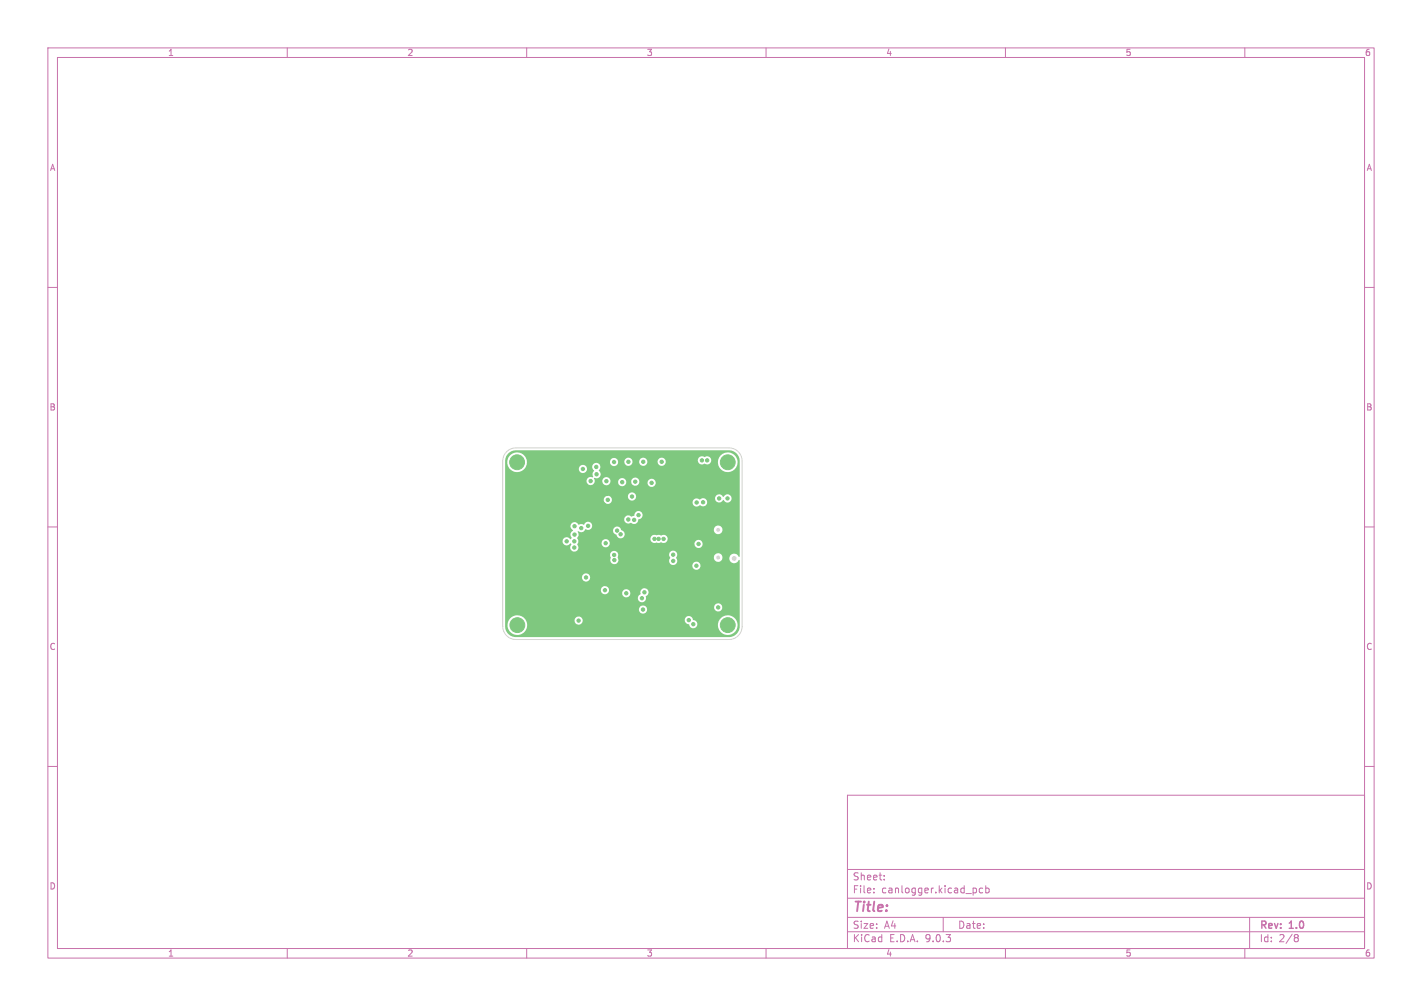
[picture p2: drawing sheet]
<svg xmlns="http://www.w3.org/2000/svg" width="297mm" height="210mm" viewBox="0 0 297 210" stroke-linecap="round" stroke-linejoin="round" font-family="sans-serif">
<defs><g id="words">
<text font-size="2.8" fill="#c872ab" x="178" y="190.9">Title:</text>
<g font-size="2.1" fill="#c872ab">
<text x="178" y="184">Sheet:</text>
<text x="178" y="186.7">File:</text>
<text x="184.1" y="186.7">canlogger.kicad_pcb</text>
<text x="178" y="196.9">KiCad</text>
<text x="178" y="194.1">Size:</text>
<text x="184.7" y="194.1">A4</text>
<text x="185.7" y="196.9">E.D.A.</text>
<text x="193.3" y="196.9">9.0.3</text>
<text x="200" y="194.1">Date:</text>
<text x="263" y="194.3">Rev:</text>
<text x="263" y="196.9">Id:</text>
<text x="267.1" y="196.9">2/8</text>
<text x="269.4" y="194.3">1.0</text>
</g>
<g font-size="1.8" fill="#c872ab">
<text x="35" y="11.9">1</text>
<text x="85" y="11.9">2</text>
<text x="135" y="11.9">3</text>
<text x="185" y="11.9">4</text>
<text x="235" y="11.9">5</text>
<text x="285" y="11.9">6</text>
<text x="10.3" y="35.9">A</text>
<text x="285.4" y="35.9">A</text>
<text x="10.3" y="85.9">B</text>
<text x="285.3" y="85.9">B</text>
<text x="10.3" y="135.9">C</text>
<text x="285.3" y="135.9">C</text>
<text x="10.3" y="185.9">D</text>
<text x="285.3" y="185.9">D</text>
<text x="35" y="199.9">1</text>
<text x="85" y="199.9">2</text>
<text x="135" y="199.9">3</text>
<text x="185" y="199.9">4</text>
<text x="235" y="199.9">5</text>
<text x="285" y="199.9">6</text>
</g>
</g></defs>
<g fill="none" stroke="#c872ab" stroke-width=".21">
<path d="M10 10h277v190h-277zM12 12h273v186h-273zM60 10v2M110 10v2M160 10v2M210 10v2M260 10v2M10 60h2M285 60h2M10 110h2M285 110h2M10 160h2"/>
<path d="M177 166h108v32h-108zM285 160h2M60 198v2M110 198v2M160 198v2M177 194.5h108M177 191.5h108M177 187.5h108M177 181.5h108M182.5 186.3v.1M182.5 185.5v.1M184.7 183.6v.1"/>
<path d="M184.7 182.8v.1M197 191.5v3M203.9 185.5v.8M205.2 185.5l-.4-.1-.3 .3 .2 .6h.5M205.9 185.5l.4-.1 .3 .3-.1 .6h-.6M205.9 184.9v1.5M210 198v2M260 198v2M261 191.5v6.5M270.6 195.1h.3l.3 .3-.3 .3M270.6 195.7h.3M270.9 195.7l.2 .2 .1 .4-.3 .3h-.3"/>
</g>
<g fill="#7fc87f" stroke="#7fc87f" stroke-width=".21">
<circle cx="152" cy="130.5" r="1.55"/>
<circle cx="152" cy="96.5" r="1.55"/>
<circle cx="108" cy="96.5" r="1.55"/>
<circle cx="108" cy="130.5" r="1.55"/>
<circle cx="139.9" cy="123.4" r=".35"/>
<circle cx="134.4" cy="115" r=".35"/>
<circle cx="146.6" cy="130.6" r=".35"/>
<circle cx="106.4" cy="100" r=".35"/>
<circle cx="110.6" cy="106" r=".35"/>
<circle cx="142.9" cy="122.4" r=".35"/>
<circle cx="130.2" cy="127.8" r=".35"/>
<circle cx="144" cy="122.3" r=".35"/>
<circle cx="123.5" cy="121.5" r=".35"/>
<circle cx="110.6" cy="110.7" r=".35"/>
<circle cx="153.6" cy="102.3" r=".35"/>
<circle cx="106.5" cy="122.9" r=".35"/>
<circle cx="125.3" cy="95.9" r=".35"/>
<circle cx="110.6" cy="116.3" r=".35"/>
<circle cx="126.7" cy="103.1" r=".35"/>
<circle cx="118.1" cy="97.9" r=".35"/>
<circle cx="153.6" cy="113.2" r=".35"/>
<circle cx="153.6" cy="103.5" r=".35"/>
<circle cx="126.8" cy="116.2" r=".35"/>
<circle cx="141.6" cy="105.4" r=".35"/>
<circle cx="126.1" cy="105.3" r=".35"/>
<circle cx="113.6" cy="103.2" r=".35"/>
<circle cx="153.4" cy="125.6" r=".35"/>
<circle cx="146.6" cy="131.9" r=".35"/>
<circle cx="143.2" cy="95" r=".35"/>
<circle cx="146.9" cy="110.2" r=".35"/>
<circle cx="151.3" cy="118.5" r=".35"/>
<circle cx="142.9" cy="131.4" r=".35"/>
<circle cx="153.6" cy="114.4" r=".35"/>
<circle cx="147.7" cy="109.4" r=".35"/>
<circle cx="126.5" cy="121.9" r=".35"/>
<circle cx="109.8" cy="116.3" r=".35"/>
<circle cx="153.6" cy="110.8" r=".35"/>
<circle cx="153.5" cy="123.8" r=".35"/>
<circle cx="139.3" cy="131.4" r=".35"/>
<circle cx="124.1" cy="95.9" r=".35"/>
<circle cx="141.9" cy="95" r=".35"/>
<circle cx="106.4" cy="105.8" r=".35"/>
<circle cx="133.9" cy="122.3" r=".35"/>
<circle cx="143.9" cy="110" r=".35"/>
<circle cx="137.5" cy="131.4" r=".35"/>
<circle cx="110.6" cy="105" r=".35"/>
<circle cx="135.2" cy="122.3" r=".35"/>
<circle cx="109.8" cy="110.7" r=".35"/>
<circle cx="127.9" cy="127.8" r=".35"/>
<circle cx="106.5" cy="125.9" r=".35"/>
<circle cx="106.5" cy="121.4" r=".35"/>
<circle cx="153.6" cy="112" r=".35"/>
<circle cx="147.2" cy="116.7" r=".35"/>
<circle cx="153.6" cy="100.8" r=".35"/>
<circle cx="141.1" cy="131.4" r=".35"/>
<circle cx="111.1" cy="125.9" r=".35"/>
<circle cx="122.6" cy="95.9" r=".35"/>
<circle cx="129.1" cy="127.8" r=".35"/>
<circle cx="106.5" cy="124.4" r=".35"/>
<circle cx="106.4" cy="101.1" r=".35"/>
<circle cx="111.1" cy="127.9" r=".35"/>
<circle cx="116.5" cy="112.5" r=".35"/>
<circle cx="121.9" cy="101.9" r=".35"/>
<circle cx="140.9" cy="111.1" r=".35"/>
<circle cx="144.3" cy="95" r=".35"/>
<circle cx="111.1" cy="126.9" r=".35"/>
<circle cx="138" cy="105.8" r=".35"/>
<circle cx="138" cy="106.9" r=".35"/>
<circle cx="140.5" cy="95" r=".35"/>
<circle cx="147.7" cy="96.1" r=".35"/>
<circle cx="146.6" cy="96.1" r=".35"/>
<circle cx="122.8" cy="109.8" r=".35"/>
<circle cx="124.6" cy="99" r=".35"/>
<circle cx="143.9" cy="129.5" r=".35"/>
<circle cx="121.4" cy="110.2" r=".35"/>
<circle cx="120" cy="109.8" r=".35"/>
<circle cx="137.5" cy="112.5" r=".35"/>
<circle cx="126.9" cy="104.4" r=".35"/>
<circle cx="122.4" cy="120.5" r=".35"/>
<circle cx="138.6" cy="112.5" r=".35"/>
<circle cx="136.7" cy="112.5" r=".35"/>
<circle cx="134.6" cy="123.7" r=".35"/>
<circle cx="150" cy="126.8" r=".35"/>
<circle cx="120.8" cy="129.5" r=".35"/>
<circle cx="120" cy="111.6" r=".35"/>
<circle cx="126.5" cy="113.4" r=".35"/>
<circle cx="132" cy="103.7" r=".35"/>
<circle cx="126.3" cy="123.2" r=".35"/>
<circle cx="119.9" cy="113" r=".35"/>
<circle cx="118.3" cy="113" r=".35"/>
<circle cx="121.8" cy="97.9" r=".35"/>
<circle cx="119.9" cy="114.3" r=".35"/>
<circle cx="145.9" cy="113.5" r=".35"/>
<circle cx="145.5" cy="118.1" r=".35"/>
<circle cx="134.1" cy="124.9" r=".35"/>
<circle cx="134.3" cy="127.2" r=".35"/>
<circle cx="144.8" cy="130.3" r=".35"/>
<circle cx="130.8" cy="123.8" r=".35"/>
<circle cx="146.9" cy="104.8" r=".35"/>
<circle cx="145.5" cy="104.9" r=".35"/>
<circle cx="124.5" cy="97.5" r=".35"/>
<circle cx="128.9" cy="110.8" r=".35"/>
<circle cx="123.4" cy="100.4" r=".35"/>
<circle cx="140.6" cy="115.8" r=".35"/>
<circle cx="150.2" cy="104.1" r=".35"/>
<circle cx="128.3" cy="115.8" r=".35"/>
<circle cx="129.6" cy="111.5" r=".35"/>
<circle cx="126.6" cy="100.4" r=".35"/>
<circle cx="140.6" cy="117.1" r=".35"/>
<circle cx="128.3" cy="116.9" r=".35"/>
<circle cx="151.9" cy="104.1" r=".35"/>
<circle cx="128.2" cy="96.4" r=".35"/>
<circle cx="131.2" cy="96.4" r=".35"/>
<circle cx="129.9" cy="100.7" r=".35"/>
<circle cx="131.2" cy="108.4" r=".35"/>
<circle cx="138.2" cy="96.4" r=".35"/>
<circle cx="133.4" cy="107.5" r=".35"/>
<circle cx="136.1" cy="100.8" r=".35"/>
<circle cx="134.3" cy="96.4" r=".35"/>
<circle cx="132.7" cy="100.5" r=".35"/>
<circle cx="132.4" cy="108.5" r=".35"/>
</g>
<path d="M106.1 94.8l.8-.7 .9-.1h44.4a2.25 2.25 0 0 1 2.3 2.3v19.8l-.1 .2a1.04 1.04 0 0 0-1.7-.5 1.04 1.04 0 0 0 .1 1.7 1.04 1.04 0 0 0 1.6-.6l.1 .1v13.7a2.25 2.25 0 0 1-2.3 2.3h-44.5a2.25 2.25 0 0 1-2.2-2.3v-.3h.5a2.05 2.05 0 0 0 2.5 2.1 2.05 2.05 0 0 0 1.3-3h10.2v.1a.85 .85 0 0 0 1 .8 .85 .85 0 0 0 .7-1h21.3v.1a1.13 1.13 0 0 0 1 .9 .85 .85 0 0 0 .8 .8 .85 .85 0 0 0 .9-.8h4.2v.2a2.05 2.05 0 0 0 3.2 1.7 2.05 2.05 0 0 0 0-3.6 2.05 2.05 0 0 0-3.2 1.7h-4.2v-.2a1.13 1.13 0 0 0-1-.9 .85 .85 0 0 0-.8-.7 .85 .85 0 0 0-.9 .8l-21.3-.1a.85 .85 0 0 0-.9-.6 .85 .85 0 0 0-.8 .8h-10.2v-.1a2.06 2.06 0 0 0-2.3-.9 2.06 2.06 0 0 0-1.5 1.9h-.5v-3.2h27.9v.1a.85 .85 0 0 0 1.2 .7 .85 .85 0 0 0 .4-1.3h14.1v.2a.85 .85 0 0 0 1.4 .6 .85 .85 0 0 0 0-1.4 .85 .85 0 0 0-1.4 .6h-14.1a.85 .85 0 0 0-.9-.3 .85 .85 0 0 0-.7 .8h-27.9v-2.4h27.7v.2a.89 .89 0 0 0 1.2 .7 .89 .89 0 0 0 .5-1.2 .88 .88 0 0 0 .4-1.2 .88 .88 0 0 0-1.1-.4 .88 .88 0 0 0-.4 1.2l-.4 .2-.2 .5h-27.7v-1.7h20a.85 .85 0 0 0 .5 .9 .85 .85 0 0 0 1-.2h2.9v.1a.85 .85 0 0 0 1.4 .7 .85 .85 0 0 0 0-1.5 .85 .85 0 0 0-1.4 .7l-2.9-.1a.85 .85 0 0 0-.3-1.3 .85 .85 0 0 0-1.2 .7h-20v-2.6h16v.1a.85 .85 0 0 0 1.4 .7 .85 .85 0 0 0 0-1.5 .85 .85 0 0 0-1.4 .7h-16v-2.5h39.1v.2a.85 .85 0 0 0 1.3 .6 .85 .85 0 0 0 0-1.4 .85 .85 0 0 0-1.3 .6h-39.1v-2.2h21.9l.2 .6a.89 .89 0 0 0 .2 1.2 .89 .89 0 0 0 1.2-.1 .89 .89 0 0 0 0-1.2l.1-.6h10.6l.1 .3a.49 .49 0 0 1 0 .9 .87 .87 0 0 0 1.1 1 .87 .87 0 0 0 .3-1.5h7.9a.9 .9 0 0 0 1.4 .8 .9 .9 0 0 0 0-1.6 .9 .9 0 0 0-1.4 .7h-7.8l.1-.1a.85 .85 0 0 0-.6-1.2 .85 .85 0 0 0-1.1 .7h-10.6v-.1a.85 .85 0 0 0-.9-.6 .85 .85 0 0 0-.8 .8h-21.9v-2.9h12v.2a1.01 1.01 0 0 0 1.7 .4l.1 .2a.89 .89 0 0 0 .1 1.2 .89 .89 0 0 0 1.2 0 .89 .89 0 0 0 0-1.3l.1-.3h4.9v.2a.85 .85 0 0 0 .9 .8 .85 .85 0 0 0 .9-.8h17.6v.1a.85 .85 0 0 0 1.4 .7 .85 .85 0 0 0 0-1.5 .85 .85 0 0 0-1.4 .7h-17.6v-.2a.85 .85 0 0 0-.9-.8 .85 .85 0 0 0-.9 .8h-4.9l.1-.4-.2-.5h15.2l.2 .6a2.61 2.61 0 0 0 2 .2 .9 .9 0 0 0 1.2-.1 .9 .9 0 0 0 0-1.2 .9 .9 0 0 0-1.2-.1l-.4-.2-.5 .1a.85 .85 0 0 0-1.3 .7h-15.2l-.1-.1a1.05 1.05 0 0 0 .2-1.4h.2a.84 .84 0 0 0 1.2-.2h5.9v.2a.9 .9 0 0 0 .8 .7 .88 .88 0 0 0 1.5 .4 .88 .88 0 0 0-.6-1.4h19.4a.9 .9 0 0 0 1.3 .8 .9 .9 0 0 0 .2-1.5 .9 .9 0 0 0-1.5 .5v.2h-19.4a.85 .85 0 0 0-.9-.7 .85 .85 0 0 0-.8 .8h-5.9l.1-.2a.9 .9 0 0 0 1.4-.3 .9 .9 0 0 0-.5-1.2 .9 .9 0 0 0-1.2 .5l-.4-.1-.7 .1a.89 .89 0 0 0-1.4-.2 .89 .89 0 0 0 .3 1.4 1.2 1.2 0 0 0-.3 1.6l-.3 .3a.89 .89 0 0 0-.9-.4 .89 .89 0 0 0-.7 .7h-12v-4.5h24.9v.1a.98 .98 0 0 0 1.5 .7 .91 .91 0 0 0 1 .1 .91 .91 0 0 0 .5-.9 .88 .88 0 0 0 .8-1 .88 .88 0 0 0-1-.8 .88 .88 0 0 0-.8 1.1 .8 .8 0 0 1-1.1-.1 .85 .85 0 0 0-.9 .8h-24.9v-4.1h20.6v.1a.85 .85 0 0 0 .6 .8 .85 .85 0 0 0 1-.4h16.9v.2a.92 .92 0 0 0 .7 .7 .92 .92 0 0 0 .9-.2 .88 .88 0 0 0 1.3-.1 .88 .88 0 0 0-.1-1.3 .88 .88 0 0 0-1.3 .2 .86 .86 0 0 0-.9-.2 .86 .86 0 0 0-.6 .7h-16.9a.85 .85 0 0 0-.4-1.2h3.8v.1a.85 .85 0 0 0 .8 .8 .85 .85 0 0 0 .9-.5h16.5v.1a.9 .9 0 0 0 .8 .8 .9 .9 0 0 0 1-.5 .86 .86 0 0 0 1.2 .5 .86 .86 0 0 0 .3-1.3 .86 .86 0 0 0-1.3-.1l-.2 .2a.91 .91 0 0 0-1-.5 .91 .91 0 0 0-.8 .8l-16.5-.1a.85 .85 0 0 0-.6-1.1 .85 .85 0 0 0-1.1 .8l-3.9-.1a.85 .85 0 0 0-1.1 .8h-20.6v-4h17v.2a.85 .85 0 0 0 .9 .8 .85 .85 0 0 0 .8-.9h1.6v.1a.85 .85 0 0 0 .8 .8 .85 .85 0 0 0 .9-.7h1.6v.1a.85 .85 0 0 0 1 .8 .85 .85 0 0 0 .7-1h1v.1a.85 .85 0 0 0 .8 .8 .85 .85 0 0 0 .9-.7h1.7v.2a.85 .85 0 0 0 1.4 .6 .85 .85 0 0 0 0-1.4 .85 .85 0 0 0-1.4 .6l-1.7-.1a.85 .85 0 0 0-.7-.9 .85 .85 0 0 0-1 .8l-1-.1a.85 .85 0 0 0-.9-.6 .85 .85 0 0 0-.8 .8l-1.6-.1a.85 .85 0 0 0-.8-.9 .85 .85 0 0 0-.9 .8h-1.6l-.1-.6a.92 .92 0 0 0 1.2-.4 .92 .92 0 0 0-.2-1.2 .89 .89 0 0 0 0-1.3 .89 .89 0 0 0-1.3 .1 .89 .89 0 0 0 .3 1.3l-.1 .1a1.04 1.04 0 0 0-.1 1.2l-.1 .1a.86 .86 0 0 0-1.3 .6h-17v-3.9h.4v.2a2.05 2.05 0 0 0 1.5 1.9 2.05 2.05 0 0 0 2.2-.7h11.3v.2a.85 .85 0 0 0 1.3 .6 .85 .85 0 0 0 0-1.4 .85 .85 0 0 0-1.3 .6h-11.3l.3-.6 .2-.8h17.3v.1a.85 .85 0 0 0 1 .8 .85 .85 0 0 0 .7-1h1.3v.2a.85 .85 0 0 0 .9 .8 .85 .85 0 0 0 .8-1h1.4v.2a.85 .85 0 0 0 .9 .8 .85 .85 0 0 0 .8-1h2.1v.2a.85 .85 0 0 0 1.1 .7 .85 .85 0 0 0 .6-1.2h6.7v.2a.95 .95 0 0 0 1.5 .6 .85 .85 0 0 0 1.3-.4h1.4v.2a2.05 2.05 0 0 0 3.2 1.7 2.05 2.05 0 0 0 0-3.6 2.05 2.05 0 0 0-3.2 1.7l-1.4-.1a.93 .93 0 0 0-.4-.9 .93 .93 0 0 0-1 0 .85 .85 0 0 0-1.4 .6h-6.7a.85 .85 0 0 0-1-.4 .85 .85 0 0 0-.7 .7h-2.1v-.1a.85 .85 0 0 0-.9-.7 .85 .85 0 0 0-.8 .8h-1.4v-.1a.85 .85 0 0 0-.9-.7 .85 .85 0 0 0-.8 .8h-1.3v-.1a.85 .85 0 0 0-.9-.6 .85 .85 0 0 0-.8 .8h-17.3a2.05 2.05 0 0 0-2.1-2 2.05 2.05 0 0 0-2.1 2h-.4v-.4z" fill="#7fc87f"/>
<path d="M105.8 94.3a2.75 2.75 0 0 1 2-.8h44.4a2.75 2.75 0 0 1 2.8 2.8v34.5a2.75 2.75 0 0 1-2.8 2.7h-44.4a2.75 2.75 0 0 1-2.8-2.7v-34.5a2.75 2.75 0 0 1 .8-2z" fill="none" stroke="#d0d2cd" stroke-width=".21"/>
<g fill="#d0d2cd">
<circle cx="150" cy="110.6" r=".4"/>
<circle cx="150" cy="116.4" r=".4"/>
<circle cx="153.3" cy="116.6" r=".5"/>
</g>
<use href="#words"/>
</svg>
